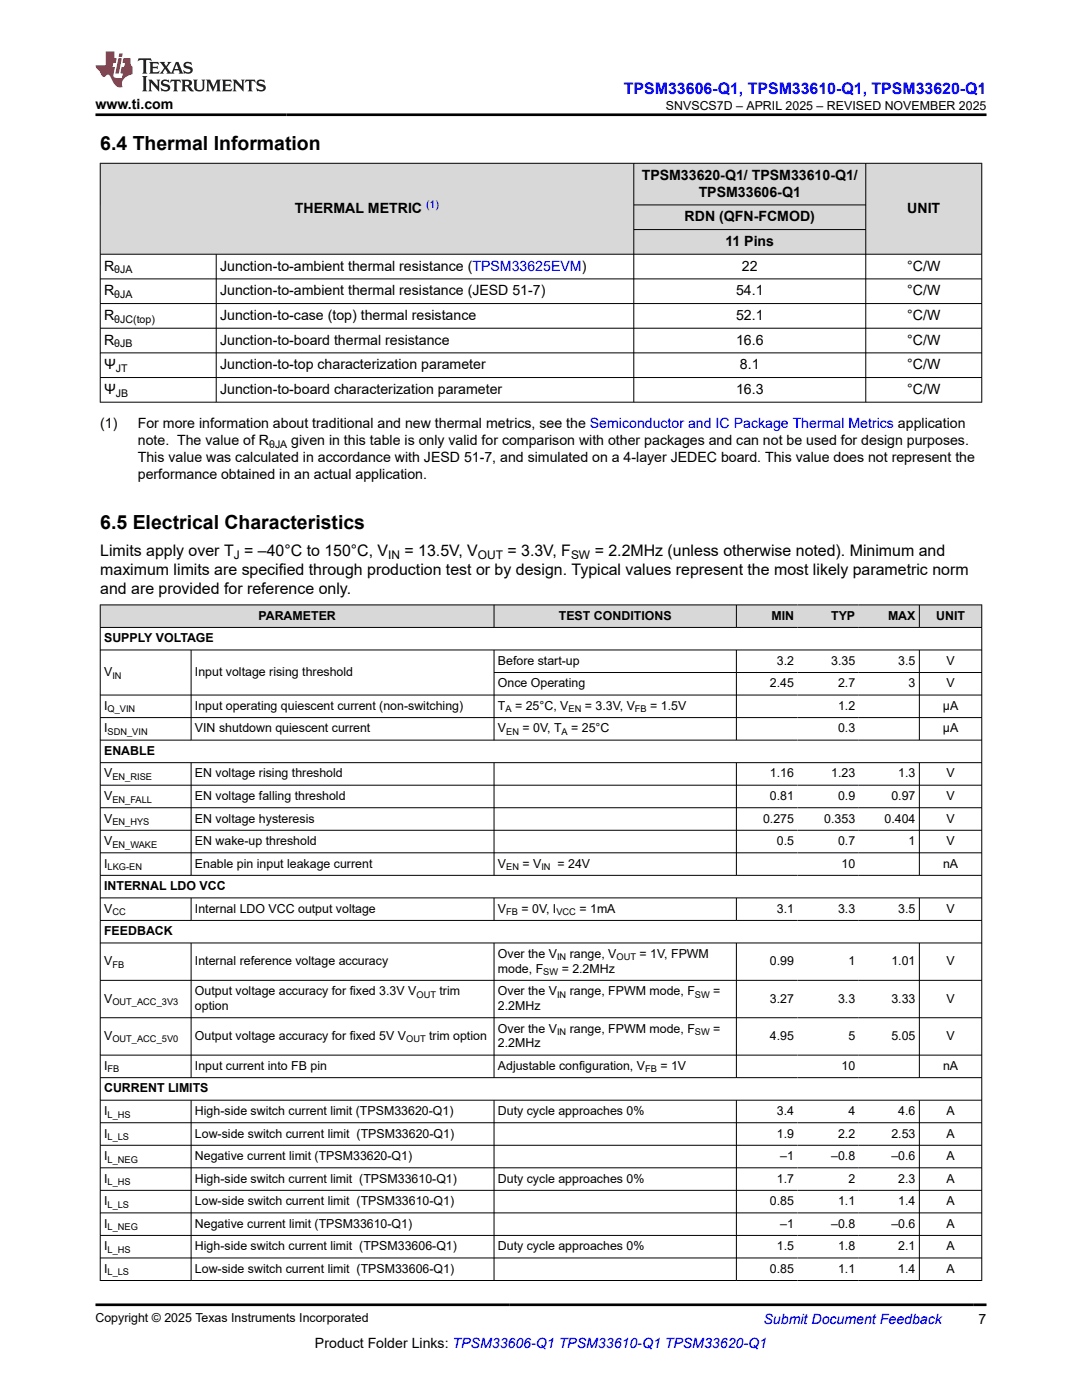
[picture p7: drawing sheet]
<svg xmlns="http://www.w3.org/2000/svg" width="216mm" height="279mm" viewBox="0 0 216 279" stroke-linecap="round" stroke-linejoin="round" font-family="sans-serif">
<defs><g id="words">
<g font-size="3.9">
<text x="20" y="29.9">6.4 Thermal Information</text>
<text x="20" y="105.5">6.5 Electrical Characteristics</text>
</g>
<text font-size="3.2" fill="#00f" x="124.5" y="18.7">TPSM33606-Q1, TPSM33610-Q1, TPSM33620-Q1</text>
<g font-size="3.2">
<text x="20" y="111">Limits apply over T = –40°C to 150°C, V</text>
<text x="80.7" y="111">= 13.5V, V</text>
<text x="101.3" y="111">= 3.3V, F</text>
<text x="118.7" y="111">= 2.2MHz (unless otherwise noted). Minimum and</text>
<text x="20" y="114.8">maximum limits are specified through production test or by design. Typical values represent the most likely parametric norm</text>
<text x="20" y="118.6">and are provided for reference only.</text>
</g>
<g font-size="2.8">
<text x="19" y="21.8">www.ti.com</text>
<text x="128" y="35.9">TPSM33620-Q1/ TPSM33610-Q1/</text>
<text x="139.4" y="39.2">TPSM33606-Q1</text>
<text x="58.8" y="42.5">THERMAL METRIC</text>
<text x="136.6" y="44.2">RDN (QFN-FCMOD)</text>
<text x="181" y="42.5">UNIT</text>
<text x="144.7" y="49.1">11 Pins</text>
<text x="20.8" y="54">R</text>
<text x="20.8" y="58.9">R</text>
<text x="43.9" y="54">Junction-to-ambient thermal resistance (TPSM33625EVM)</text>
<text x="43.9" y="58.9">Junction-to-ambient thermal resistance (JESD 51-7)</text>
<text x="146.9" y="58.9">54.1</text>
<text x="148" y="54">22</text>
<text x="181" y="54">°C/W</text>
<text x="181" y="58.9">°C/W</text>
<text x="20.8" y="63.9">R</text>
<text x="43.9" y="63.9">Junction-to-case (top) thermal resistance</text>
<text x="146.9" y="63.9">52.1</text>
<text x="181" y="63.9">°C/W</text>
<text x="20.8" y="68.8">R</text>
<text x="43.9" y="68.8">Junction-to-board thermal resistance</text>
<text x="146.9" y="68.8">16.6</text>
<text x="181" y="68.8">°C/W</text>
<text x="20.8" y="73.7">Ψ</text>
<text x="43.9" y="73.7">Junction-to-top characterization parameter</text>
<text x="147.6" y="73.7">8.1</text>
<text x="181" y="73.7">°C/W</text>
<text x="20.8" y="78.6">Ψ</text>
<text x="43.9" y="78.6">Junction-to-board characterization parameter</text>
<text x="146.9" y="78.6">16.3</text>
<text x="181" y="78.6">°C/W</text>
<text x="20" y="85.4">(1)</text>
<text x="27.5" y="88.8">note. The value of R</text>
<text x="27.5" y="85.4">For more information about traditional and new thermal metrics, see the Semiconductor and IC Package Thermal Metrics application</text>
<text x="58.1" y="88.8">given in this table is only valid for comparison with other packages and can not be used for design purposes.</text>
<text x="27.5" y="92.2">This value was calculated in accordance with JESD 51-7, and simulated on a 4-layer JEDEC board. This value does not represent the</text>
<text x="27.5" y="95.6">performance obtained in an actual application.</text>
<text x="62.9" y="269">Product Folder Links: TPSM33606-Q1 TPSM33610-Q1 TPSM33620-Q1</text>
<text x="195.3" y="264.2">7</text>
</g>
<text font-size="2.8" fill="#00f" x="152.4" y="264.2">Submit Document Feedback</text>
<g font-size="2.5">
<text x="132.9" y="21.9">SNVSCS7D – APRIL 2025 – REVISED NOVEMBER 2025</text>
<text x="51.6" y="123.7">PARAMETER</text>
<text x="111.5" y="123.7">TEST CONDITIONS</text>
<text x="153.9" y="123.7">MIN</text>
<text x="165.9" y="123.7">TYP</text>
<text x="177.2" y="123.7">MAX</text>
<text x="186.8" y="123.7">UNIT</text>
<text x="20.8" y="128.2">SUPPLY VOLTAGE</text>
<text x="20.8" y="134.9">V</text>
<text x="38.9" y="134.9">Input voltage rising threshold</text>
<text x="99.3" y="132.7">Before start-up</text>
<text x="99.3" y="137.2">Once Operating</text>
<text x="153.6" y="137.2">2.45</text>
<text x="155" y="132.7">3.2</text>
<text x="165.8" y="132.7">3.35</text>
<text x="167.2" y="137.2">2.7</text>
<text x="179.2" y="132.7">3.5</text>
<text x="181.3" y="137.2">3</text>
<text x="188.9" y="132.7">V</text>
<text x="188.9" y="137.2">V</text>
<text x="20.8" y="141.7">I</text>
<text x="38.9" y="141.7">Input operating quiescent current (non-switching)</text>
<text x="99.3" y="141.7">T</text>
<text x="102.8" y="141.7">= 25°C, V</text>
<text x="116.7" y="141.7">= 3.3V, V</text>
<text x="129.8" y="141.7">= 1.5V</text>
<text x="167.2" y="141.7">1.2</text>
<text x="188.1" y="141.7">µA</text>
<text x="20.8" y="146.2">I</text>
<text x="38.9" y="146.2">VIN shutdown quiescent current</text>
<text x="99.3" y="146.2">V</text>
<text x="104.3" y="146.2">= 0V, T</text>
<text x="114" y="146.2">= 25°C</text>
<text x="167.2" y="146.2">0.3</text>
<text x="188.1" y="146.2">µA</text>
<text x="20.8" y="150.7">ENABLE</text>
<text x="20.8" y="155.2">V</text>
<text x="38.9" y="155.2">EN voltage rising threshold</text>
<text x="153.6" y="155.2">1.16</text>
<text x="165.8" y="155.2">1.23</text>
<text x="179.2" y="155.2">1.3</text>
<text x="188.9" y="155.2">V</text>
<text x="20.8" y="159.7">V</text>
<text x="38.9" y="159.7">EN voltage falling threshold</text>
<text x="153.6" y="159.7">0.81</text>
<text x="167.2" y="159.7">0.9</text>
<text x="177.9" y="159.7">0.97</text>
<text x="188.9" y="159.7">V</text>
<text x="20.8" y="164.2">V</text>
<text x="38.9" y="164.2">EN voltage hysteresis</text>
<text x="152.3" y="164.2">0.275</text>
<text x="164.5" y="164.2">0.353</text>
<text x="176.5" y="164.2">0.404</text>
<text x="188.9" y="164.2">V</text>
<text x="20.8" y="168.7">V</text>
<text x="20.8" y="173.2">I</text>
<text x="38.9" y="168.7">EN wake-up threshold</text>
<text x="38.9" y="173.2">Enable pin input leakage current</text>
<text x="99.3" y="173.2">V</text>
<text x="104.3" y="173.2">= V</text>
<text x="111.3" y="173.2">= 24V</text>
<text x="155" y="168.7">0.5</text>
<text x="167.2" y="168.7">0.7</text>
<text x="167.9" y="173.2">10</text>
<text x="181.3" y="168.7">1</text>
<text x="188.2" y="173.2">nA</text>
<text x="188.9" y="168.7">V</text>
<text x="20.8" y="177.7">INTERNAL LDO VCC</text>
<text x="20.8" y="182.2">V</text>
<text x="38.9" y="182.2">Internal LDO VCC output voltage</text>
<text x="99.3" y="182.2">V</text>
<text x="104" y="182.2">= 0V, I</text>
<text x="115.6" y="182.2">= 1mA</text>
<text x="155" y="182.2">3.1</text>
<text x="167.2" y="182.2">3.3</text>
<text x="179.2" y="182.2">3.5</text>
<text x="188.9" y="182.2">V</text>
<text x="20.8" y="186.7">FEEDBACK</text>
<text x="99.3" y="191.1">Over the V</text>
<text x="113.7" y="191.1">range, V</text>
<text x="127.6" y="191.1">= 1V, FPWM</text>
<text x="20.8" y="192.6">V</text>
<text x="38.9" y="192.6">Internal reference voltage accuracy</text>
<text x="99.3" y="194.1">mode, F</text>
<text x="112.1" y="194.1">= 2.2MHz</text>
<text x="153.6" y="192.6">0.99</text>
<text x="169.3" y="192.6">1</text>
<text x="177.9" y="192.6">1.01</text>
<text x="188.9" y="192.6">V</text>
<text x="20.8" y="200.1">V</text>
<text x="38.9" y="201.6">option</text>
<text x="38.9" y="198.6">Output voltage accuracy for fixed 3.3V V</text>
<text x="87.7" y="198.6">trim</text>
<text x="99.3" y="201.6">2.2MHz</text>
<text x="99.3" y="198.6">Over the V</text>
<text x="113.7" y="198.6">range, FPWM mode, F</text>
<text x="142.3" y="198.6">=</text>
<text x="153.6" y="200.1">3.27</text>
<text x="167.2" y="200.1">3.3</text>
<text x="177.9" y="200.1">3.33</text>
<text x="188.9" y="200.1">V</text>
<text x="20.8" y="207.6">V</text>
<text x="38.9" y="207.6">Output voltage accuracy for fixed 5V V</text>
<text x="85.6" y="207.6">trim option</text>
<text x="99.3" y="209">2.2MHz</text>
<text x="99.3" y="206.1">Over the V</text>
<text x="113.7" y="206.1">range, FPWM mode, F</text>
<text x="142.3" y="206.1">=</text>
<text x="153.6" y="207.6">4.95</text>
<text x="169.3" y="207.6">5</text>
<text x="177.9" y="207.6">5.05</text>
<text x="188.9" y="207.6">V</text>
<text x="20.8" y="213.5">I</text>
<text x="38.9" y="213.5">Input current into FB pin</text>
<text x="99.3" y="213.5">Adjustable configuration, V</text>
<text x="131.8" y="213.5">= 1V</text>
<text x="167.9" y="213.5">10</text>
<text x="188.2" y="213.5">nA</text>
<text x="20.8" y="218">CURRENT LIMITS</text>
<text x="20.8" y="222.5">I</text>
<text x="20.8" y="227">I</text>
<text x="38.9" y="222.5">High-side switch current limit (TPSM33620-Q1)</text>
<text x="38.9" y="227">Low-side switch current limit (TPSM33620-Q1)</text>
<text x="99.3" y="222.5">Duty cycle approaches 0%</text>
<text x="155" y="222.5">3.4</text>
<text x="155" y="227">1.9</text>
<text x="167.2" y="227">2.2</text>
<text x="169.3" y="222.5">4</text>
<text x="177.9" y="227">2.53</text>
<text x="179.2" y="222.5">4.6</text>
<text x="188.9" y="222.5">A</text>
<text x="188.9" y="227">A</text>
<text x="20.8" y="231.5">I</text>
<text x="38.9" y="231.5">Negative current limit (TPSM33620-Q1)</text>
<text x="155.7" y="231.5">–1</text>
<text x="165.8" y="231.5">–0.8</text>
<text x="177.9" y="231.5">–0.6</text>
<text x="188.9" y="231.5">A</text>
<text x="20.8" y="236">I</text>
<text x="38.9" y="236">High-side switch current limit (TPSM33610-Q1)</text>
<text x="99.3" y="236">Duty cycle approaches 0%</text>
<text x="155" y="236">1.7</text>
<text x="169.3" y="236">2</text>
<text x="179.2" y="236">2.3</text>
<text x="188.9" y="236">A</text>
<text x="20.8" y="240.5">I</text>
<text x="20.8" y="245">I</text>
<text x="38.9" y="240.5">Low-side switch current limit (TPSM33610-Q1)</text>
<text x="38.9" y="245">Negative current limit (TPSM33610-Q1)</text>
<text x="153.6" y="240.5">0.85</text>
<text x="155.7" y="245">–1</text>
<text x="165.8" y="245">–0.8</text>
<text x="167.2" y="240.5">1.1</text>
<text x="177.9" y="245">–0.6</text>
<text x="179.2" y="240.5">1.4</text>
<text x="188.9" y="240.5">A</text>
<text x="188.9" y="245">A</text>
<text x="20.8" y="249.5">I</text>
<text x="38.9" y="249.5">High-side switch current limit (TPSM33606-Q1)</text>
<text x="99.3" y="249.5">Duty cycle approaches 0%</text>
<text x="155" y="249.5">1.5</text>
<text x="167.2" y="249.5">1.8</text>
<text x="179.2" y="249.5">2.1</text>
<text x="188.9" y="249.5">A</text>
<text x="20.8" y="254">I</text>
<text x="38.9" y="254">Low-side switch current limit (TPSM33606-Q1)</text>
<text x="153.6" y="254">0.85</text>
<text x="167.2" y="254">1.1</text>
<text x="179.2" y="254">1.4</text>
<text x="188.9" y="254">A</text>
<text x="19" y="263.9">Copyright © 2025 Texas Instruments Incorporated</text>
</g>
<g font-size="2.4">
<text x="46.6" y="111.6">J</text>
<text x="77.5" y="111.6">IN</text>
<text x="95.4" y="111.6">OUT</text>
<text x="113.9" y="111.6">SW</text>
</g>
<text font-size="2.1" fill="#00f" x="85" y="41.5">(1)</text>
<g font-size="2.1">
<text x="22.8" y="54.6">θJA</text>
<text x="22.8" y="59.5">θJA</text>
<text x="22.8" y="64.4">θJC(top)</text>
<text x="22.8" y="69.3">θJB</text>
<text x="23.1" y="74.3">JT</text>
<text x="23.1" y="79.2">JB</text>
<text x="53.7" y="89.4">θJA</text>
</g>
<g font-size="1.9">
<text x="22.4" y="135.4">IN</text>
<text x="21.5" y="142.2">Q_VIN</text>
<text x="100.9" y="142.2">A</text>
<text x="113.4" y="142.2">EN</text>
<text x="126.7" y="142.2">FB</text>
<text x="21.5" y="146.7">SDN_VIN</text>
<text x="101" y="146.7">EN</text>
<text x="112.1" y="146.7">A</text>
<text x="22.4" y="155.7">EN_RISE</text>
<text x="22.4" y="160.2">EN_FALL</text>
<text x="22.4" y="164.7">EN_HYS</text>
<text x="21.5" y="173.7">LKG-EN</text>
<text x="22.4" y="169.2">EN_WAKE</text>
<text x="101" y="173.7">EN</text>
<text x="108" y="173.7">IN</text>
<text x="22.4" y="182.6">CC</text>
<text x="101" y="182.6">FB</text>
<text x="111" y="182.6">VCC</text>
<text x="111.2" y="191.6">IN</text>
<text x="123" y="191.6">OUT</text>
<text x="22.4" y="193.1">FB</text>
<text x="108.4" y="194.6">SW</text>
<text x="22.4" y="200.6">OUT_ACC_3V3</text>
<text x="83.1" y="199.1">OUT</text>
<text x="111.2" y="199.1">IN</text>
<text x="138.7" y="199.1">SW</text>
<text x="22.4" y="208">OUT_ACC_5V0</text>
<text x="81" y="208">OUT</text>
<text x="111.2" y="206.6">IN</text>
<text x="138.7" y="206.6">SW</text>
<text x="21.5" y="214">FB</text>
<text x="128.7" y="214">FB</text>
<text x="21.5" y="223">L_HS</text>
<text x="21.5" y="227.5">L_LS</text>
<text x="21.5" y="232">L_NEG</text>
<text x="21.5" y="236.5">L_HS</text>
<text x="21.5" y="241">L_LS</text>
<text x="21.5" y="245.5">L_NEG</text>
<text x="21.5" y="250">L_HS</text>
<text x="21.5" y="254.5">L_LS</text>
</g>
</g></defs>
<g fill="#d8d8d8">
<path d="M20 32.6h175.9v8.3h-175.9z" fill-rule="evenodd"/>
<path d="M20.1 32.6h106.3v18.1h-106.3z" fill-rule="evenodd"/>
<path d="M126.5 32.6h46.2v8.2h-46.2z" fill-rule="evenodd"/>
<path d="M172.8 32.6h23v18.1h-23z" fill-rule="evenodd"/>
<path d="M126.5 41h46.2v4.8h-46.2z" fill-rule="evenodd"/>
<path d="M126.5 45.9h46.2v4.8h-46.2z" fill-rule="evenodd"/>
</g>
<g fill="none" stroke="#000" stroke-width=".2">
<path d="M19.9 32.6h176.1M20 32.5v47.8M126.5 32.5v47.8M172.8 32.5v47.8M195.9 32.5v47.8M19.9 50.7h176.1M19.9 55.7h176.1M43.1 50.7v29.6M126.5 40.9h46.3M126.5 45.8h46.3M19.9 60.6h176.1M19.9 65.5h176.1"/>
<path d="M19.9 70.4h176.1M19.9 75.3h176.1M19.9 80.3h176.1"/>
</g>
<g fill="#d8d8d8">
<path d="M20 120.7h175.9v4.5h-175.9z" fill-rule="evenodd"/>
<path d="M20.1 120.8h78.4v4.4h-78.4z" fill-rule="evenodd"/>
<path d="M98.6 120.8h48.3v4.4h-48.3z" fill-rule="evenodd"/>
<path d="M147 120.8h12.1v4.4h-12.1z" fill-rule="evenodd"/>
<path d="M159.1 120.8h12.3v4.4h-12.3z" fill-rule="evenodd"/>
<path d="M171.4 120.8h12v4.4h-12z" fill-rule="evenodd"/>
<path d="M183.5 120.8h12.3v4.4h-12.3z" fill-rule="evenodd"/>
</g>
<g fill="none" stroke="#000" stroke-width=".2">
<path d="M19.9 120.7h176.1M19.9 125.2h176.1M19.9 129.7h176.1M20 120.7v134.9M38.1 129.7v18.1M98.6 120.7v4.6M98.6 129.7v18.1M98.6 134.2h97.4M146.9 120.7v4.6M146.9 129.7v18.1M183.4 120.7v4.6M183.4 129.7v18.1"/>
<path d="M195.9 120.7v134.9M196 138.7h-176.1M19.9 143.2h176.1M19.9 147.7h176.1M19.9 152.2h176.1M19.9 156.7h176.1M38.1 152.2v22.6M98.6 152.2v22.6M146.9 152.2v22.6M183.4 152.2v22.6M19.9 161.2h176.1M19.9 165.7h176.1"/>
<path d="M19.9 170.2h176.1M19.9 174.7h176.1M19.9 179.2h176.1M38.1 179.2v4.6M98.6 179.2v4.6M146.9 179.2v4.6M183.4 179.2v4.6M19.9 183.7h176.1M19.9 188.2h176.1M19.9 195.7h176.1M38.1 188.2v26.9M98.6 188.2v26.9"/>
<path d="M146.9 188.2v26.9M183.4 188.2v26.9M19.9 203.1h176.1M19.9 210.6h176.1M19.9 215.1h176.1M19.9 219.6h176.1M38.1 219.6v36M98.6 219.6v36M146.9 219.6v36M183.4 219.6v36M19.9 224.1h176.1M19.9 228.6h176.1"/>
<path d="M19.9 233.1h176.1M19.9 237.6h176.1M19.9 242.1h176.1M19.9 246.6h176.1M19.9 251.1h176.1M19.9 255.6h176.1"/>
</g>
<path d="M27.7 11.6l-.2 .6 .5-.2h.6v.1v2.2l-.2 .4h1l-.2-.4v-2.2v-.1h.5l.5 .2-.1-.6zM29.8 12.4l.2 .3v1.6l-.2 .4h1.9l.1-.6a1.08 1.08 0 0 1-1.3 .2v-.7h.6l.4 .2v-.7l-.4 .2h-.6v-.5l.2-.2a1 1 0 0 1 1 .3l-.1-.5zM31.8 12.4l1 1.1-1 1.2h.9l-.2-.2 .4-.8 .5 .8-.2 .2h1.6l-.2-.2 .1-.5h1l.1 .5-.1 .2h.9l-.2-.4-.8-1.9h-.5l-1 2.1-.8-1.1 .9-1h-.8l.2 .2-.5 .6-.3-.6 .1-.2zM35.2 12.8l.4 1h-.8zM36.8 12.5a.65 .65 0 0 0-.2 .7 .65 .65 0 0 0 .6 .5l.7 .1 .1 .3a.79 .79 0 0 1-.7 .4 .79 .79 0 0 1-.7-.5l.1 .7 .2-.1a.93 .93 0 0 0 1.1 0 .93 .93 0 0 0 .4-.9 1.46 1.46 0 0 0-1.2-.6l-.1-.3a1.09 1.09 0 0 1 1.2 .2l-.2-.6-.1 .1-.6-.2zM28.4 15.2l.2 .4v2.2l-.2 .4h1l-.2-.4v-2.2l.2-.4zM29.6 15.9l.2 .4v1.5l-.2 .4h.8l-.3-.4v-1.3l1.7 1.8v-2l.2-.4h-.8l.2 .2 .1 1.1-1.2-1.3zM32.3 16a.65 .65 0 0 0-.2 .8 .65 .65 0 0 0 .7 .4l.6 .2 .1 .2a.79 .79 0 0 1-.7 .4 .79 .79 0 0 1-.7-.5l.1 .7 .2-.1a.93 .93 0 0 0 1.1 .1 .93 .93 0 0 0 .4-1 1.46 1.46 0 0 0-1.2-.5l-.1-.4a1.09 1.09 0 0 1 1.2 .2l-.2-.6-.1 .1-.6-.1zM34.1 15.9l-.1 .6a.63 .63 0 0 1 .7-.3l.1 1.6-.3 .4h1l-.2-.4v-1.6a.66 .66 0 0 1 .8 .3l-.1-.6zM36.2 15.9l.2 .4v1.5l-.2 .4h.9l-.2-.2v-.7h.5l.1 .2a.79 .79 0 0 0 1.2 .6l-1-.9a.61 .61 0 0 0 .6-.6 .61 .61 0 0 0-.5-.7zM36.9 16.2h.2a.47 .47 0 0 1 .5 .1 .47 .47 0 0 1 .1 .5l-.2 .1-.6 .1zM38.5 15.9l.2 .2a2.27 2.27 0 0 0 .4 2 1.04 1.04 0 0 0 1.7-.7v-1.3l.2-.2h-.8l.2 .4v1.1a.6 .6 0 0 1-.6 .6 .6 .6 0 0 1-.6-.6v-1.1l.3-.4zM41.1 15.9l.2 .4v1.5l-.2 .4h.7l-.2-.4v-1.4l.9 1.9 .8-1.9v1.4l-.2 .4h1l-.3-.4v-1.5l.3-.4h-.8l-.7 1.5-.7-1.5zM44.3 15.9l.2 .4v1.5l-.2 .4h1.9l.1-.6a1.09 1.09 0 0 1-1.3 .2v-.7h.6l.4 .2v-.6l-.4 .2h-.6v-.6l.2-.1a1.01 1.01 0 0 1 1 .3l-.1-.6zM46.4 15.9l.3 .4v1.5l-.3 .4h.8l-.2-.4v-1.3l1.6 1.8v-2l.2-.4h-.7l.2 .2v1.1l-1.2-1.3zM49 15.9l-.1 .6a.63 .63 0 0 1 .8-.3v1.6l-.3 .4h1l-.2-.4v-1.6a.66 .66 0 0 1 .8 .3l-.1-.6zM51.4 16a.65 .65 0 0 0-.2 .8 .65 .65 0 0 0 .6 .4l.6 .2 .2 .2a.79 .79 0 0 1-.8 .4 .79 .79 0 0 1-.6-.5l.1 .7 .2-.1a.93 .93 0 0 0 1 .1 .93 .93 0 0 0 .5-1 1.46 1.46 0 0 0-1.3-.5l-.1-.4a1.09 1.09 0 0 1 1.3 .2l-.2-.6-.2 .1-.5-.1z" fill="#231f20"/>
<path d="M21.1 10.3v2.7h-2.1l.1 .4 .9 1a.95 .95 0 0 0 .9 .9 .59 .59 0 0 1 .6-.4 .59 .59 0 0 1 .5 .3l.4 .8a1.59 1.59 0 0 0 2.1 1.4 1.61 1.61 0 0 1 1-2.3l1-.3-.1-1.5a1.59 1.59 0 0 1-.4-1.7h-1.4l-.2 .9h.5l-.1 .9h-.5l-.2 .9v.3l.4 .1-.2 .9h-.6a.73 .73 0 0 1-1.1-.7l.3-1.5h-.5l.2-.9h.5l.2-.9h-.5v-1.3zM23.6 11.6l-.6 3.1h.7l.6-3.1zM23.8 10.7l-.1 .6h.7l.1-.6z" fill="#ed1c24"/>
<path d="M19 22.9h177.8M19 260.4h177.8" fill="none" stroke="#000" stroke-width=".53"/>
<use href="#words"/>
</svg>
